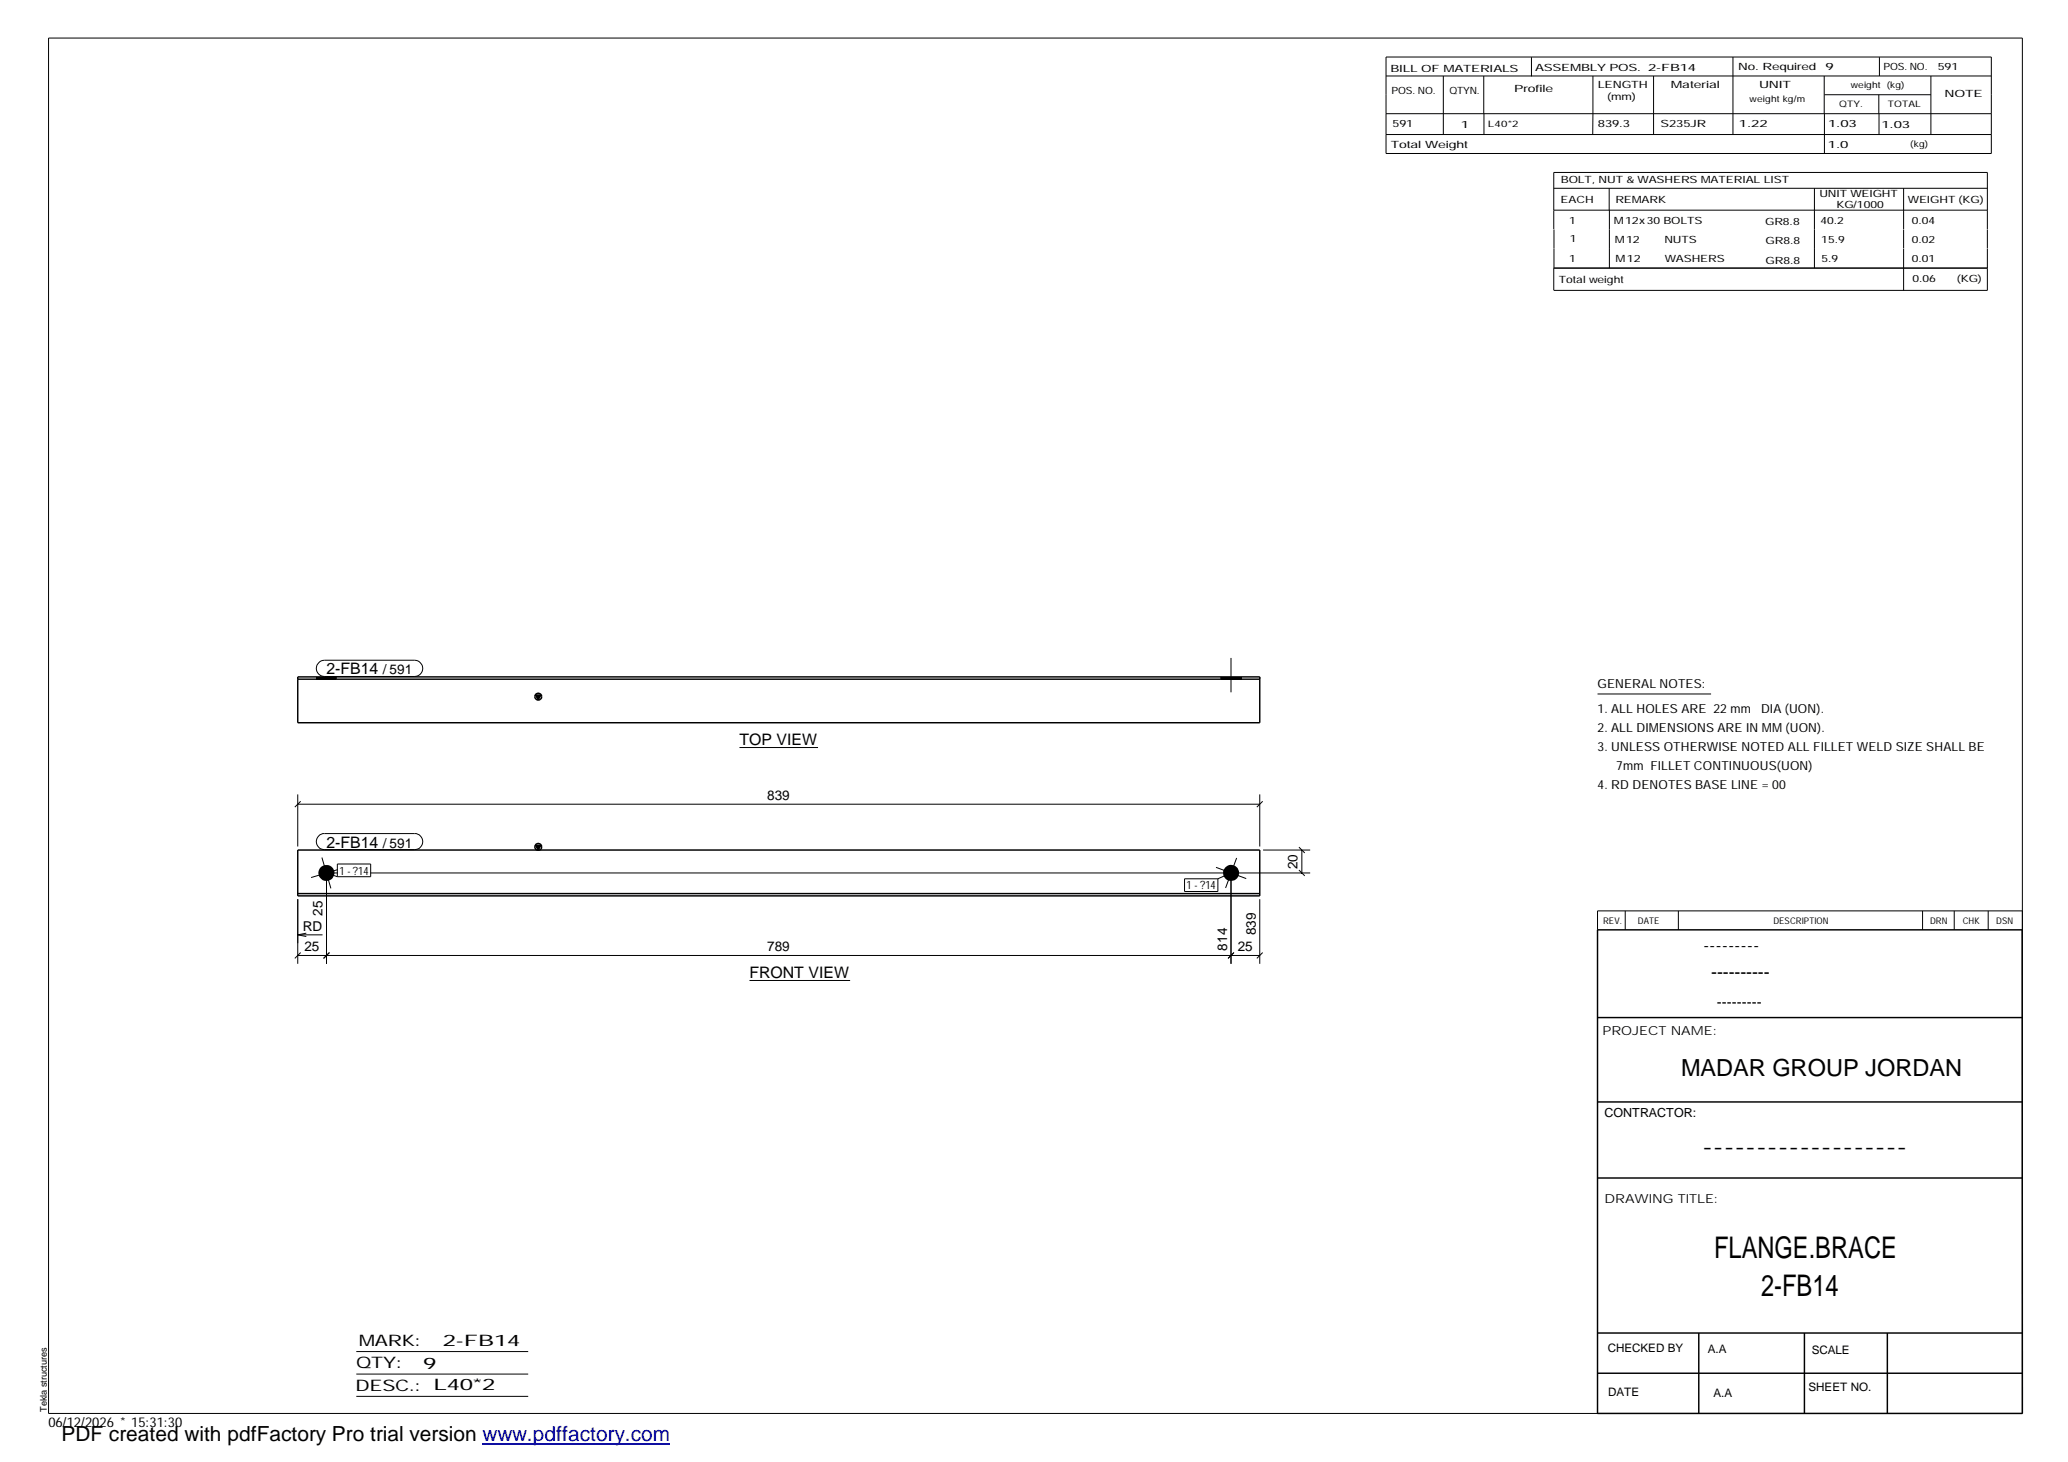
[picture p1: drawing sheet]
<svg xmlns="http://www.w3.org/2000/svg" width="420mm" height="297mm" viewBox="0 0 420 297" stroke-linecap="round" stroke-linejoin="round" font-family="sans-serif">
<defs><g id="words">
<g font-size="6.1">
<text x="348.3" y="255.5">FLANGE.BRACE</text>
<text x="357.8" y="263.3">2-FB14</text>
</g>
<text font-size="4.8" x="341.5" y="218.6">MADAR GROUP JORDAN</text>
<text font-size="4.2" x="12.5" y="292.7">PDF created with pdfFactory Pro trial version www.pdffactory.com</text>
<g font-size="3.6">
<text x="346.1" y="193.2">---------</text>
<text x="347.7" y="198.6">----------</text>
<text x="345.8" y="234.2">-------------------</text>
</g>
<g font-size="3.2">
<text x="66.3" y="137">2-FB14</text>
<text x="150.2" y="151.4">TOP VIEW</text>
<text x="66.3" y="172.2">2-FB14</text>
<text x="152.3" y="198.7">FRONT VIEW</text>
<text x="72.9" y="273.5">MARK:</text>
<text x="90" y="273.5">2-FB14</text>
<text x="72.4" y="278">QTY:</text>
<text x="86" y="278.1">9</text>
<text x="72.2" y="282.6">DESC.:</text>
<text x="88.1" y="282.4">L40*2</text>
</g>
<text font-size="3" x="348.8" y="204.5">---------</text>
<g font-size="2.8">
<text x="77.8" y="137">/ 591</text>
<text x="155.9" y="162.5">839</text>
<text x="77.8" y="172.2">/ 591</text>
<text x="263.6" y="176.6" transform="rotate(-90 263.6 176.6)">20</text>
<text x="61.5" y="189.1">RD</text>
<text x="65.5" y="186.1" transform="rotate(-90 65.5 186.1)">25</text>
<text x="255.1" y="190.1" transform="rotate(-90 255.1 190.1)">839</text>
<text x="61.8" y="193.2">25</text>
<text x="155.9" y="193.2">789</text>
<text x="249.3" y="193.2" transform="rotate(-90 249.3 193.2)">814</text>
<text x="251.5" y="193.2">25</text>
<text x="9.8" y="290">06/12/2026 * 15:31:30</text>
</g>
<g font-size="2.5">
<text x="324.6" y="139.9">GENERAL NOTES:</text>
<text x="324.6" y="148.7">2. ALL DIMENSIONS ARE IN MM (UON).</text>
<text x="324.6" y="144.9">1. ALL HOLES ARE 22 mm</text>
<text x="357.8" y="144.9">DIA (UON).</text>
<text x="324.6" y="152.5">3. UNLESS OTHERWISE NOTED ALL FILLET WELD SIZE SHALL BE</text>
<text x="324.6" y="160.2">4. RD DENOTES BASE LINE = 00</text>
<text x="328.4" y="156.4">7mm FILLET CONTINUOUS(UON)</text>
<text x="325.6" y="210.3">PROJECT NAME:</text>
<text x="326" y="226.9">CONTRACTOR:</text>
<text x="326" y="244.4">DRAWING TITLE:</text>
</g>
<g font-size="2.4">
<text x="326.7" y="274.7">CHECKED BY</text>
<text x="347" y="275">A.A</text>
<text x="368.1" y="275.1">SCALE</text>
<text x="326.7" y="283.6">DATE</text>
<text x="348.1" y="283.9">A.A</text>
<text x="367.5" y="282.6">SHEET NO.</text>
</g>
<g font-size="2.3">
<text x="69" y="177.7">1 - ?14</text>
<text x="241.1" y="180.7">1 - ?14</text>
</g>
<g font-size="2">
<text x="282.5" y="14.6">BILL OF MATERIALS</text>
<text x="311.9" y="14.4">ASSEMBLY POS.</text>
<text x="324.6" y="17.9">LENGTH</text>
<text x="334.9" y="14.4">2-FB14</text>
<text x="339.5" y="17.9">Material</text>
<text x="353.1" y="14.2">No. Required</text>
<text x="357.4" y="17.9">UNIT</text>
<text x="370.9" y="14.2">9</text>
<text x="382.7" y="14.2">POS. NO.</text>
<text x="393.7" y="14.3">591</text>
<text x="282.7" y="19.1">POS. NO.</text>
<text x="294.5" y="19">QTYN.</text>
<text x="307.6" y="18.7">Profile</text>
<text x="326.5" y="20.4">(mm)</text>
<text x="395.1" y="19.6">NOTE</text>
<text x="282.9" y="25.8">591</text>
<text x="296.8" y="26">1</text>
<text x="324.7" y="25.9">839.3</text>
<text x="337.4" y="25.9">S235JR</text>
<text x="353.3" y="25.9">1.22</text>
<text x="371.4" y="25.9">1.03</text>
<text x="382.3" y="25.9">1.03</text>
<text x="282.6" y="30.1">Total Weight</text>
<text x="371.4" y="30">1.0</text>
<text x="317.1" y="41.3">EACH</text>
<text x="317.1" y="37.2">BOLT, NUT &amp; WASHERS MATERIAL LIST</text>
<text x="328.2" y="41.3">REMARK</text>
<text x="369.7" y="40.1">UNIT WEIGHT</text>
<text x="387.6" y="41.2">WEIGHT (KG)</text>
<text x="318.8" y="45.4">1</text>
<text x="327.9" y="45.6">M12x30 BOLTS</text>
<text x="358.6" y="45.6">GR8.8</text>
<text x="369.9" y="45.5">40.2</text>
<text x="373.1" y="42.2">KG/1000</text>
<text x="388.4" y="45.5">0.04</text>
<text x="318.8" y="53.3">1</text>
<text x="318.9" y="49.2">1</text>
<text x="328.1" y="49.3">M12</text>
<text x="328.3" y="53.3">M12</text>
<text x="338.2" y="49.4">NUTS</text>
<text x="338.2" y="53.3">WASHERS</text>
<text x="358.7" y="49.6">GR8.8</text>
<text x="358.7" y="53.5">GR8.8</text>
<text x="370" y="49.3">15.9</text>
<text x="370.1" y="53.2">5.9</text>
<text x="388.4" y="49.4">0.02</text>
<text x="388.4" y="53.3">0.01</text>
<text x="316.7" y="57.5">Total weight</text>
<text x="388.6" y="57.3">0.06</text>
<text x="397.6" y="57.3">(KG)</text>
</g>
<g font-size="1.9">
<text x="325.7" y="187.8">REV.</text>
<text x="332.8" y="187.6">DATE</text>
<text x="360.3" y="187.7">DESCRIPTION</text>
<text x="392.1" y="187.6">DRN</text>
<text x="398.8" y="187.6">CHK</text>
<text x="405.6" y="187.7">DSN</text>
<text x="9.5" y="286.8" transform="rotate(-90 9.5 286.8)">Tekla structures</text>
</g>
<g font-size="1.8">
<text x="376" y="17.9">weight (kg)</text>
<text x="355.5" y="20.7">weight kg/m</text>
<text x="373.6" y="21.7">QTY.</text>
<text x="383.5" y="21.8">TOTAL</text>
<text x="302.3" y="25.9">L40*2</text>
<text x="388.1" y="29.8">(kg)</text>
</g>
</g></defs>
<g fill="#000">
<path d="M108.8 141.2h1.1l-.6 1zM108.8 171.7h1.1l-.6 1z"/>
<path d="M64.3 137.5h4v.5h-4z" fill-rule="evenodd"/>
<path d="M248 137.5h4.2v.5h-4.2z" fill-rule="evenodd"/>
<circle cx="66.3" cy="177.4" r="1.63"/>
<circle cx="250.1" cy="177.4" r="1.63"/>
</g>
<g fill="none" stroke="#000" stroke-width=".2">
<path d="M9.9 7.7h401v279.5h-401zM281.6 11.6h123v19.6h-123zM281.6 15.4h123M293.2 15.4v11.9M301.5 15.4v7.7M311.1 11.6v3.9M323.6 15.4v11.9M336 15.4v11.9M352.1 11.6v15.7M370.6 15.4v7.7M370.7 19.2h21.6M381.7 19.2v3.9"/>
<path d="M381.8 11.6v3.8M392.3 15.4v11.9M281.6 23.1h123M281.6 27.3h123M301.5 23.1v4.2M315.7 38.3h88.1M326.9 38.3v4.4M368.6 38.3v16.2M370.7 23.1v8.1M381.8 23.1v4.2M386.8 38.3v8.3M315.7 42.7h88.1"/>
<path d="M315.7 46.6v-11.6h88.1v11.6M315.7 46.6v7.9M327 42.7v11.8M386.8 46.6v3.9M386.8 50.6v8.4M403.8 46.6v3.9M403.8 50.6v8.4h-88.1M403.8 54.5h-88.1v4.5M64.3 137.5v.5M65 134.4l.9-.3h18.3a1.65 1.65 0 0 1 1.7 1.7 1.65 1.65 0 0 1-1.7 1.6h-18.3a1.65 1.65 0 0 1-1.6-1.1 1.65 1.65 0 0 1 .7-1.9zM66.3 137.5v.5M68.3 137.5v.5"/>
<path d="M248 137.5v.5M250.1 133.7v7M252.2 137.5v.5M150.2 151.9h16M324.6 141h23M60.5 163.4h195.4M60.5 161.4v10.6M61.1 162.8l-1.2 1.2M65 169.6l.6-.2h18.6a1.63 1.63 0 0 1 1.7 1.6 1.63 1.63 0 0 1-1.7 1.6h-18.3a1.65 1.65 0 0 1-1.6-1.1 1.65 1.65 0 0 1 .7-1.9zM65.4 174.2l1.8 6.3M66.3 178v17.8M66.3 177.4l2.2 .7"/>
<path d="M67 177.4h1.6M68.5 175.5h6.8v2.6h-6.8zM68.6 176.7l-5.4 1.6M75.3 177.4h190.9M240.7 178.5h6.7v2.6h-6.7zM247.1 176.2l6.1 2.3M250.1 178v17.8M250.1 177.4l-2.7 1.1M251.2 174.3l-2.2 6.1M255.9 161.4v10.6M256.5 162.8l-1.1 1.2M256.6 172.7h9.6"/>
<path d="M263.9 176.8l1.2 1.2M263.9 172.1l1.2 1.2M264.5 172.7v4.7M60.5 182.7v13.1M60.5 194.1h195.4M60.5 189.9l1.7 .4M60.5 189.9h5M61.1 193.5l-1.2 1.2M62.2 189.6l-1.7 .3M66.9 193.5l-1.2 1.2M152.3 199.2h20.4M250.7 193.5l-1.2 1.2"/>
<path d="M255.9 182.7v13.1M256.5 193.5l-1.1 1.2M330.2 185.1v3.8M341 185.1v3.8M390.6 185.1v3.8M397 185.1v3.8M403.9 185.1v3.8M410.9 185.1h-86.3v3.8M72.4 274.6h34.9M72.4 279.2h34.9M72.4 283.7h34.9"/>
</g>
<g fill="none" stroke="#000" stroke-width=".3">
<path d="M60.5 137.5h195.4v9.3h-195.4zM60.5 138h195.4M108.8 141.2h1.1l-.6 1zM60.5 172.7h195.4v9.3h-195.4zM108.8 171.7h1.1l-.6 1zM60.5 181.6h195.4M324.6 188.9h86.2l.1 98.3h-86.3zM324.6 206.7h86.3M324.6 239.3h86.3M324.6 223.9h86.3M324.6 270.8h86.3M324.6 279h86.3"/>
<path d="M345.1 270.8v16.4M366.6 270.8v16.4M383.5 270.8v16.4"/>
<circle cx="109.4" cy="141.5" r=".68"/>
<circle cx="109.4" cy="172.1" r=".7"/>
</g>
<path d="M255.9 137.5v.5" fill="none" stroke="#000" stroke-width=".2" stroke-dasharray="1.1 0 2.1 .7 0 1.4" stroke-linecap="butt"/>
<path d="M98 293.3h38.2" fill="none" stroke="#00f" stroke-width=".3"/>
<use href="#words"/>
</svg>
